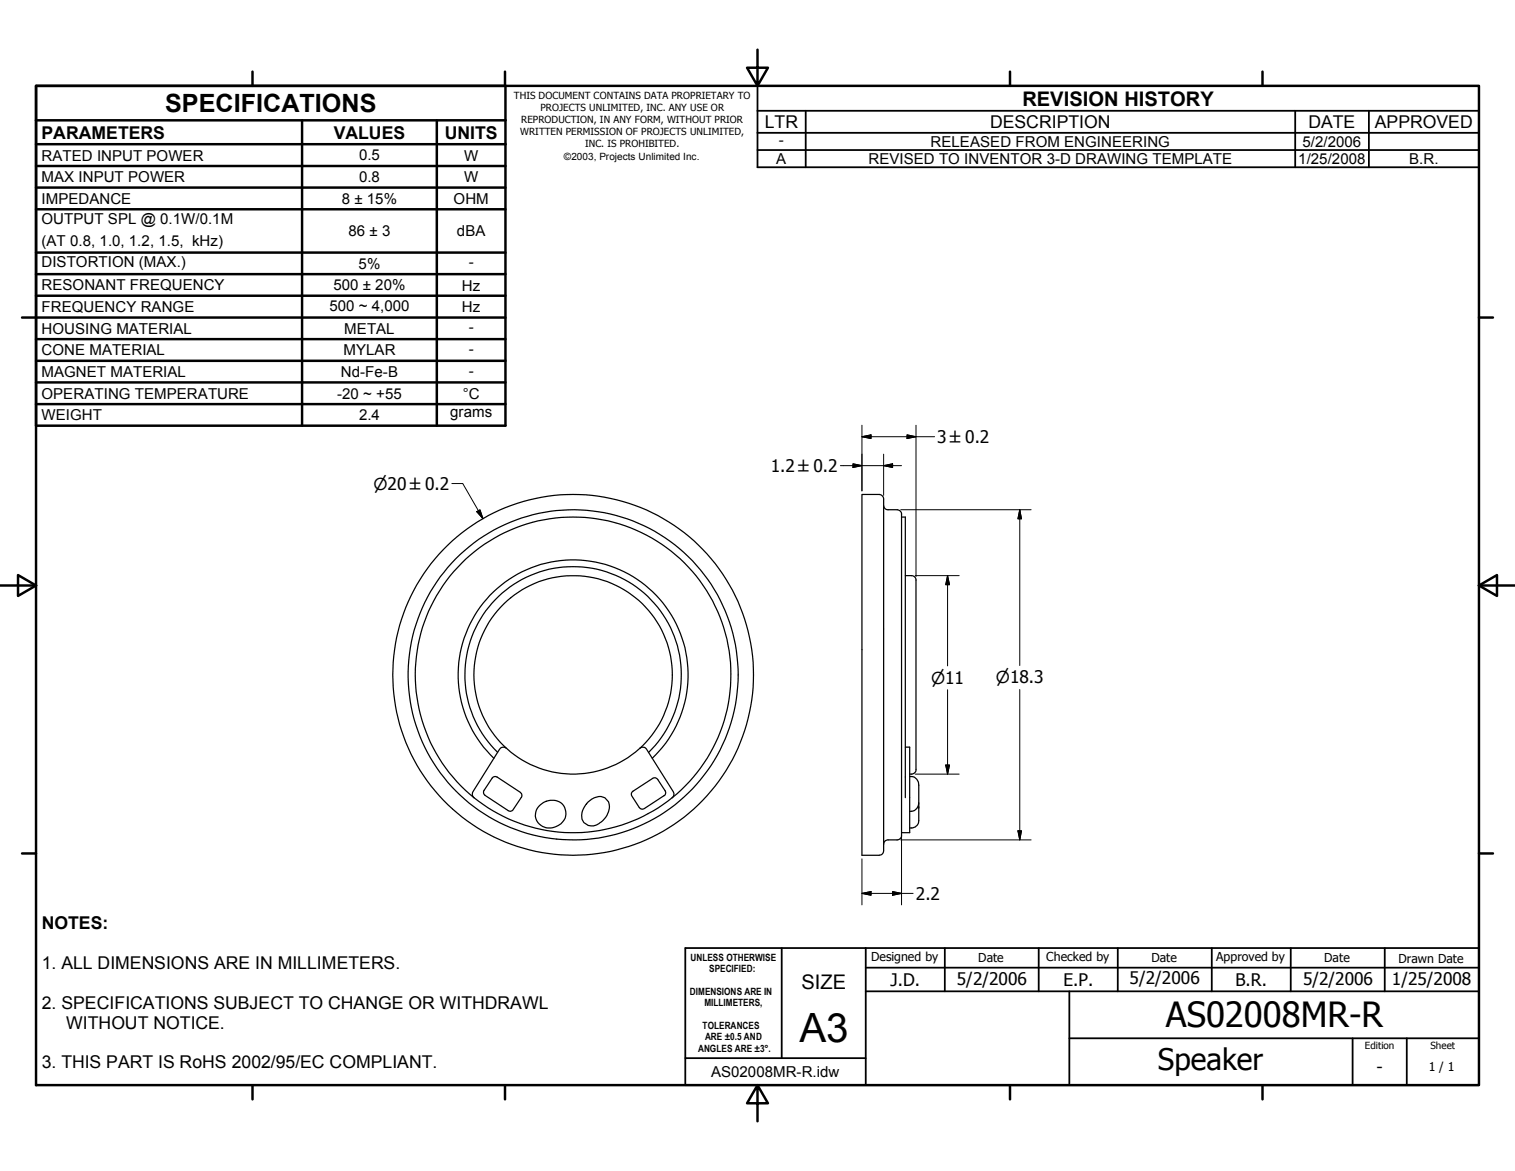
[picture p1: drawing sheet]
<svg xmlns="http://www.w3.org/2000/svg" width="279mm" height="216mm" viewBox="0 0 279 216" stroke-linecap="round" stroke-linejoin="round" font-family="sans-serif">
<defs><g id="words">
<text font-size="7.4" x="147.4" y="192.1">A3</text>
<text font-size="6.4" x="215" y="189.4">AS02008MR-R</text>
<text font-size="5.5" x="213.5" y="197.3">Speaker</text>
<text font-size="4.6" x="30.5" y="20.7">SPECIFICATIONS</text>
<g font-size="3.7">
<text x="188.6" y="19.5">REVISION HISTORY</text>
<text x="147.8" y="182.3">SIZE</text>
</g>
<g font-size="3.3">
<text x="141.1" y="23.6">LTR</text>
<text x="182.6" y="23.6">DESCRIPTION</text>
<text x="241.3" y="23.6">DATE</text>
<text x="253.5" y="23.6">APPROVED</text>
<text x="7.7" y="25.5">PARAMETERS</text>
<text x="61.6" y="25.5">VALUES</text>
<text x="82" y="25.5">UNITS</text>
<text x="7.7" y="171.3">NOTES:</text>
<text x="7.7" y="178.7">1. ALL DIMENSIONS ARE IN MILLIMETERS.</text>
<text x="7.7" y="186">2. SPECIFICATIONS SUBJECT TO CHANGE OR WITHDRAWL</text>
<text x="12.2" y="189.7">WITHOUT NOTICE.</text>
<text x="7.7" y="197">3. THIS PART IS RoHS 2002/95/EC COMPLIANT.</text>
</g>
<g font-size="3.2">
<text x="172.8" y="81.7">3 ±0.2</text>
<text x="142.1" y="87">1.2 ±0.2</text>
<text x="168.9" y="165.9">2.2</text>
<text x="164.2" y="181.7">J.D.</text>
<text x="176.5" y="181.5">5/2/2006</text>
<text x="196.1" y="181.8">E.P.</text>
<text x="208.3" y="181.5">5/2/2006</text>
<text x="227.8" y="181.7">B.R.</text>
<text x="240.3" y="181.5">5/2/2006</text>
<text x="256.7" y="181.6">1/25/2008</text>
<text x="253.9" y="197.8">-</text>
</g>
<g font-size="3">
<text x="68.9" y="90.3">⌀20 ±0.2</text>
<text x="171.7" y="126.1">⌀11</text>
<text x="183.6" y="126">⌀18.3</text>
</g>
<g font-size="2.8">
<text x="7.7" y="29.6">RATED INPUT POWER</text>
<text x="66.2" y="29.6">0.5</text>
<text x="85.6" y="29.6">W</text>
<text x="143.7" y="26.8">-</text>
<text x="171.6" y="27.1">RELEASED FROM ENGINEERING</text>
<text x="240.2" y="27.1">5/2/2006</text>
<text x="7.7" y="33.6">MAX INPUT POWER</text>
<text x="66.2" y="33.6">0.8</text>
<text x="85.6" y="33.6">W</text>
<text x="143.2" y="30.2">A</text>
<text x="160.2" y="30.2">REVISED TO INVENTOR 3-D DRAWING TEMPLATE</text>
<text x="239.4" y="30.2">1/25/2008</text>
<text x="259.9" y="30.2">B.R.</text>
<text x="7.7" y="37.6">IMPEDANCE</text>
<text x="7.7" y="41.3">OUTPUT SPL @ 0.1W/0.1M</text>
<text x="63" y="37.6">8 ± 15%</text>
<text x="83.7" y="37.6">OHM</text>
<text x="7.7" y="45.3">(AT 0.8, 1.0, 1.2, 1.5, kHz)</text>
<text x="64.3" y="43.6">86 ± 3</text>
<text x="84.3" y="43.6">dBA</text>
<text x="7.7" y="49.3">DISTORTION (MAX.)</text>
<text x="7.7" y="53.5">RESONANT FREQUENCY</text>
<text x="61.5" y="53.6">500 ± 20%</text>
<text x="66.1" y="49.6">5%</text>
<text x="85.2" y="53.6">Hz</text>
<text x="86.4" y="49.3">-</text>
<text x="7.7" y="57.5">FREQUENCY RANGE</text>
<text x="60.7" y="57.4">500 ~ 4,000</text>
<text x="85.2" y="57.6">Hz</text>
<text x="7.7" y="61.6">HOUSING MATERIAL</text>
<text x="7.7" y="65.5">CONE MATERIAL</text>
<text x="63.4" y="65.5">MYLAR</text>
<text x="63.5" y="61.6">METAL</text>
<text x="86.4" y="61.3">-</text>
<text x="86.4" y="65.3">-</text>
<text x="7.7" y="69.5">MAGNET MATERIAL</text>
<text x="62.9" y="69.5">Nd-Fe-B</text>
<text x="86.4" y="69.2">-</text>
<text x="7.7" y="73.5">OPERATING TEMPERATURE</text>
<text x="7.7" y="77.5">WEIGHT</text>
<text x="62.2" y="73.5">-20 ~ +55</text>
<text x="66.2" y="77.5">2.4</text>
<text x="83" y="77">grams</text>
<text x="85.3" y="73.5">°C</text>
<text x="131.1" y="198.5">AS02008MR-R.idw</text>
</g>
<g font-size="2.3">
<text x="160.6" y="177.2">Designed by</text>
<text x="180.4" y="177.4">Date</text>
<text x="193" y="177.3">Checked by</text>
<text x="212.3" y="177.4">Date</text>
<text x="224.3" y="177.2">Approved by</text>
<text x="244.2" y="177.4">Date</text>
<text x="257.9" y="177.5">Drawn Date</text>
<text x="263.5" y="197.5">1 / 1</text>
</g>
<g font-size="1.8">
<text x="94.8" y="18.3">THIS DOCUMENT CONTAINS DATA PROPRIETARY TO</text>
<text x="96.1" y="22.7">REPRODUCTION, IN ANY FORM, WITHOUT PRIOR</text>
<text x="99.7" y="20.5">PROJECTS UNLIMITED, INC. ANY USE OR</text>
<text x="95.9" y="24.9">WRITTEN PERMISSION OF PROJECTS UNLIMITED,</text>
<text x="104" y="29.5">©2003, Projects Unlimited Inc.</text>
<text x="107.9" y="27.1">INC. IS PROHIBITED.</text>
<text x="127.4" y="177.2">UNLESS OTHERWISE</text>
<text x="130.8" y="179.3">SPECIFIED:</text>
<text x="127.2" y="183.5">DIMENSIONS ARE IN</text>
<text x="129.9" y="185.5">MILLIMETERS,</text>
<text x="129.6" y="189.7">TOLERANCES</text>
<text x="130" y="191.8">ARE ±0.5 AND</text>
<text x="128.8" y="193.9">ANGLES ARE ±3°.</text>
<text x="251.7" y="193.5">Edition</text>
<text x="263.8" y="193.5">Sheet</text>
</g>
</g></defs>
<g fill="none" stroke="#000" stroke-width=".23">
<path d="M159 91.2h3.1a1.15 1.15 0 0 1 .9 1.5v63.8a.91 .91 0 0 1-.9 1.2h-3.1zM163 93.2a.8 .8 0 0 0 .8 .8h1.7a1.15 1.15 0 0 1 .8 1.5v58.3a.83 .83 0 0 1-.8 1.1h-1.7a.8 .8 0 0 0-.8 .8M166.3 95.3h.7v51.8M167 106.1h1.1a1.14 1.14 0 0 1 .8 1.6v34a.91 .91 0 0 1-1.1 1M91.1 139.8a21.2 21.2 0 0 1-.5-30.2 21.2 21.2 0 0 1 30.2 0 21.2 21.2 0 0 1-.5 30.2M91.8 138.7a19.9 19.9 0 0 1-.3-28.3 19.9 19.9 0 0 1 28.4 0 19.9 19.9 0 0 1-.3 28.3M93.4 138a.86 .86 0 0 0-1.3 .2l-4.9 7.8-.1 .6 .3 .5M118 138a.84 .84 0 0 1 1.3 .2l4.9 7.8 .1 .5-.3 .6M167 137.8h.8v15.7h-1.5M87.4 147.1a29.1 29.1 0 0 1-3-42.5 29.1 29.1 0 0 1 42.6 0 29.1 29.1 0 0 1-3 42.5M90.8 143.4l.5-.2 .4 .1 4.5 3v.6l-1.8 2.6-.3 .1-.4-.1-4.4-3.1-.1-.6zM99.5 148.5a3 3 0 0 1 4.4 0 2.75 2.75 0 0 1-2.3 4.2 2.42 2.42 0 0 1-2.6-1.3 2.42 2.42 0 0 1 .5-2.9z"/>
<path d="M108.3 148a3.5 3.5 0 0 1 2.5-1.1 2.09 2.09 0 0 1 1.3 3.1l-.9 1.2a2.93 2.93 0 0 1-2.7 1 2.15 2.15 0 0 1-1-3zM116.6 146l3.8-2.5 .4-.1 .5 .3 1.4 2.1 .1 .4-.2 .4-3.8 2.5-.4 .1-.5-.3-1.4-2.1-.1-.5zM124 147.1a29.1 29.1 0 0 1-36.6 0M167.8 143.2a1.43 1.43 0 0 1 1.6 1.6v3.2a1.47 1.47 0 0 1-1.6 1.6M169.4 148.5v.4M169.4 148.1v.8M169.4 148.9v1.2a3.7 3.7 0 0 1-.3 2.1l-.3 .3-1 .2"/>
<circle cx="105.7" cy="124.4" r="33.3"/>
<circle cx="105.7" cy="124.4" r="18.3"/>
<circle cx="105.7" cy="124.4" r="30.4"/>
</g>
<g fill="none" stroke="#000" stroke-width=".46">
<path d="M6.6 15.8h266.2v184.3h-266.2zM6.6 15.8h86.6v62.7h-86.6zM46.6 13.2v2.6M93.1 13.2v2.6M139.7 9.2v6.6l-1.9-3.3h3.8l-1.9 3.3M186.3 13.2v2.6M232.8 13.2v2.6M6.6 22.2h86.6M6.6 26.6h86.6M6.6 30.6h86.6M6.6 34.6h86.6M6.6 38.6h86.6"/>
<path d="M55.7 22.2v56.3M80.6 22.2v56.3M6.6 46.6h86.6M6.6 50.5h86.6M6.6 54.5h86.6M93.2 58.5h-89.1M272.8 58.5h2.5M6.6 62.5h86.6M6.6 66.5h86.6M6.6 70.5h86.6M6.6 74.5h86.6M0 107.9h6.6"/>
<path d="M3.3 106l3.3 1.9-3.3 2zM272.8 107.9l3.3-1.9v3.9zM272.8 107.9h6.6M4.1 157.4h2.5M272.8 157.4h2.5M46.6 200.1v2.6M93.1 200.1v2.6M139.7 200.1l1.9 3.3h-3.8l1.9-3.3v6.6M186.3 200.1v2.6M232.8 200.1v2.6"/>
</g>
<g fill="none" stroke="#000" stroke-width=".33">
<path d="M139.7 15.8h133.1v15h-133.1zM139.7 20.4h133.1M139.7 24.5h133.1M139.7 27.7h133.1M148.6 20.4v10.4M238.9 20.4v10.4M252.5 20.4v10.4M126.4 174.8h146.4v25.3h-146.4zM144.2 174.8v20.3M159.7 178.4h113.1M159.7 174.8v25.3M174.2 174.8v8"/>
<path d="M191.6 174.8v8M206.1 174.8v8M223.5 174.8v8M238 174.8v8M255.4 174.8v8M126.4 195.1h33.3M159.7 182.8h113.1M197.2 182.8v17.3M197.2 191.4h75.6M249.4 191.4v8.7M259.4 191.4v8.7"/>
</g>
<g fill="none" stroke="#000" stroke-width=".18">
<path d="M159 78.4v12.1M168.9 78.4v27.9M83.3 89.2h2l3.8 6.4M87.9 94.3l.6-.3 .6 1.6zM155 85.9h11.3M157.3 85.5l1.7 .4-1.7 .3zM159 80.5l1.6-.3v.7zM159 80.5h13.4M163 83.7v7.6M163 85.9l1.6-.4v.7zM166.1 94h24.1M167.3 80.2l1.6 .3-1.6 .4z"/>
<path d="M188.1 94v28.7M188.1 94l.3 1.7h-.7zM168.8 106.1h8.1M174.8 106.1v16.7M174.8 106.1l.3 1.7h-.7zM174.8 127.2v15.5M188.1 127.1v27.8M159 158.3v8.5M166.1 154.9h24.1M166.3 154.2v12.6M168.8 142.7h8.1M174.4 141.1h.7l-.3 1.6z"/>
<path d="M187.7 153.2h.7l-.3 1.7zM159 164.7l1.6-.3v.7zM164.6 164.4l1.7 .3-1.7 .4zM168.4 164.7h-9.4"/>
</g>
<path d="M87.9 94.3l.6-.3 .6 1.6zM157.3 85.5l1.7 .4-1.7 .3zM159 80.5l1.6-.3v.7zM163 85.9l1.6-.4v.7zM167.3 80.2l1.6 .3-1.6 .4zM188.1 94l.3 1.7h-.7zM174.8 106.1l.3 1.7h-.7zM174.4 141.1h.7l-.3 1.6zM187.7 153.2h.7l-.3 1.7zM159 164.7l1.6-.3v.7zM164.6 164.4l1.7 .3-1.7 .4z" fill="#000" stroke="#000" stroke-width=".18"/>
<use href="#words"/>
</svg>
